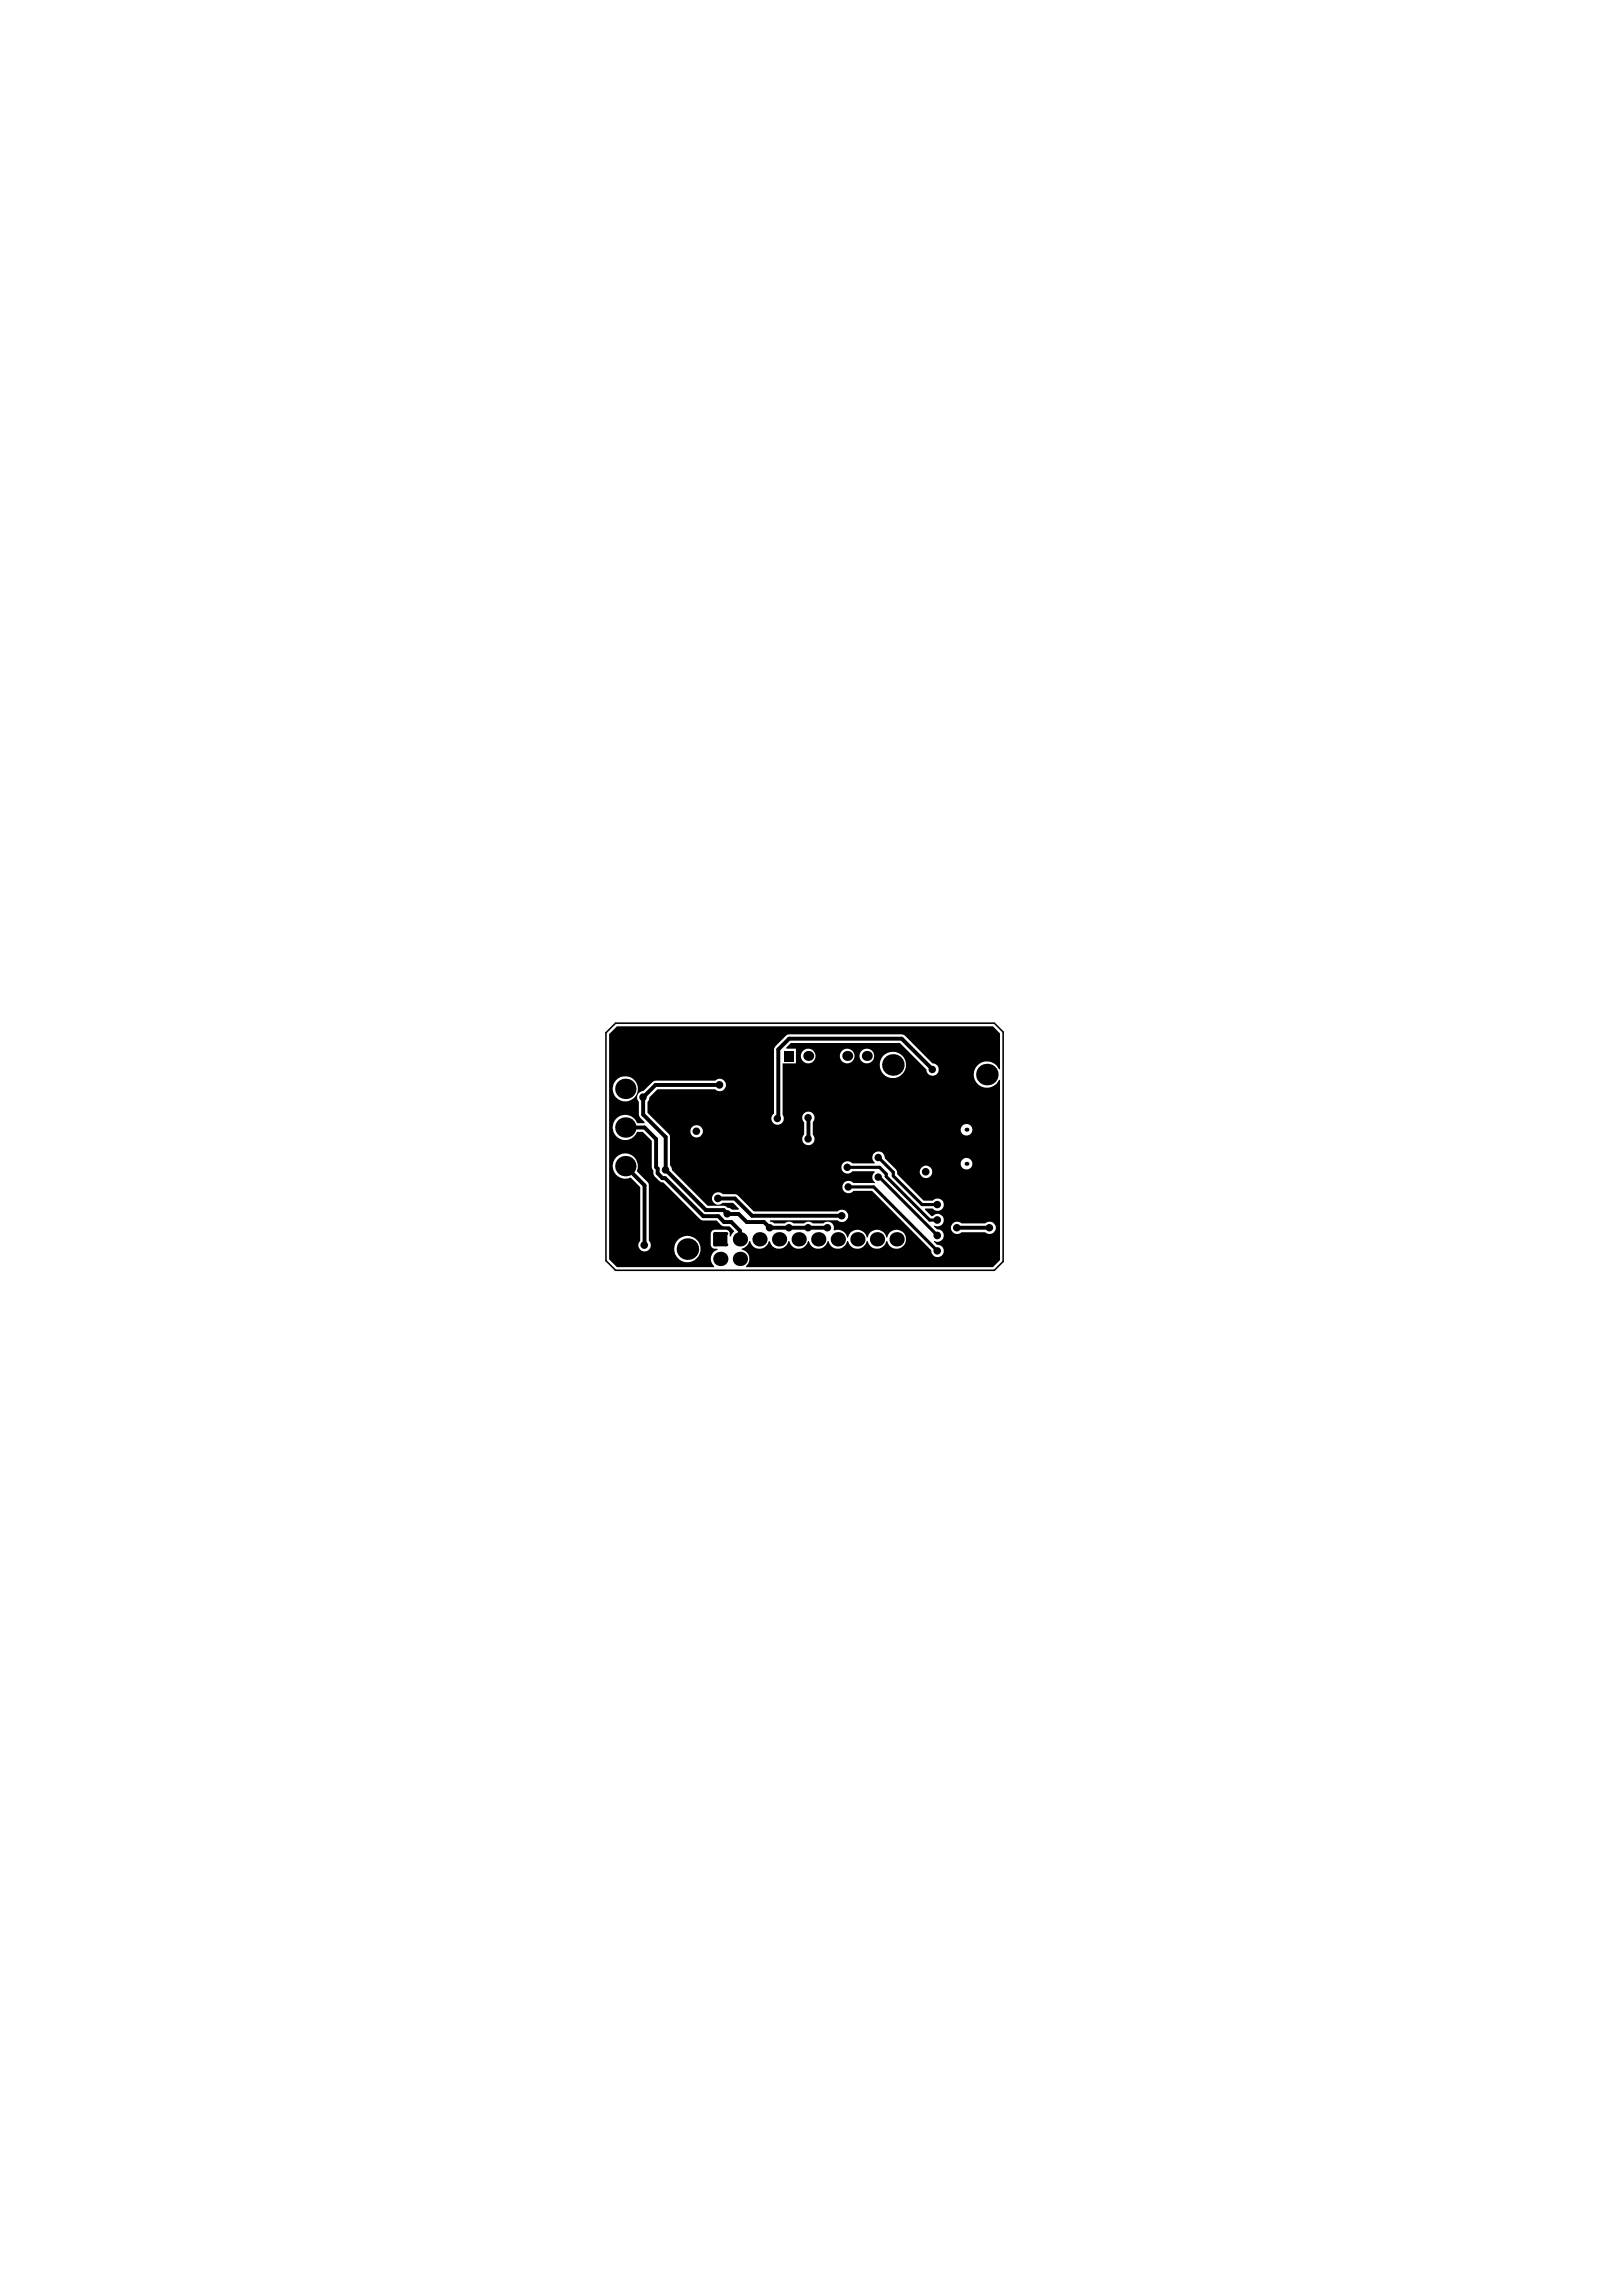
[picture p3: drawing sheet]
<svg xmlns="http://www.w3.org/2000/svg" width="210mm" height="297mm" viewBox="0 0 210 297" stroke-linecap="round" stroke-linejoin="round" font-family="sans-serif">
<path d="M79.7 132.4h49l1.1 1.1v29.7l-1.1 1.1h-49l-1.3-1.2v-29.5z" fill="none" stroke="#000" stroke-width=".2"/>
<g fill="#000">
<path d="M79.8 132.8h48.7l.9 .9v4.6h-.1l-.2-.2a1.7 1.7 0 0 0-2.6-.3 1.7 1.7 0 0 0 .3 2.6 1.7 1.7 0 0 0 2.5-.7h.1v23.3l-.9 .9h-31.9l-.1-.1a1.23 1.23 0 0 0 .4-1.2 1.23 1.23 0 0 0-.9-.9v-.2h.1a1.24 1.24 0 0 0 .8-.9h.2a1.22 1.22 0 0 0 1.2 .9 1.22 1.22 0 0 0 1.2-.9h.1a1.22 1.22 0 0 0 1.3 .9 1.22 1.22 0 0 0 1.1-.9h.2a1.22 1.22 0 0 0 1.2 .9 1.22 1.22 0 0 0 1.1-.9h.2a1.22 1.22 0 0 0 1.2 .9 1.22 1.22 0 0 0 1.2-.9h.1a1.22 1.22 0 0 0 1.3 .9 1.22 1.22 0 0 0 1.1-.9h.2a1.22 1.22 0 0 0 1.2 .9 1.22 1.22 0 0 0 1.2-.9h.1a1.22 1.22 0 0 0 1.2 .9 1.22 1.22 0 0 0 1.2-.9h.1a1.23 1.23 0 0 0 2 .7 1.23 1.23 0 0 0-.1-2 1.23 1.23 0 0 0-1.9 .8h-.1v-.1a1.24 1.24 0 0 0-1.3-.9 1.24 1.24 0 0 0-1.1 1h-.1v-.1a1.24 1.24 0 0 0-1.3-.9 1.24 1.24 0 0 0-1.2 1h-.1v-.1a1.25 1.25 0 0 0-1.6-.8l-.1-.1a.82 .82 0 0 0-.4-1 .82 .82 0 0 0-1 .2h-1.3l-.2-.2a.86 .86 0 0 0-1 .2h-1.3l-.2-.2a.82 .82 0 0 0-.9 .2h-1.4l-.6-.3 .1-.1h8.7a.81 .81 0 0 0 1.1 0 .81 .81 0 0 0 0-1.2 .81 .81 0 0 0-1.1 0h-10.8l-2.3-2.2h-1.8a.81 .81 0 0 0-1.1 0 .81 .81 0 0 0 0 1.1 .81 .81 0 0 0 1.1 0h1.4l.7 .8v.1h-.9l-1.1-.5h-2l-4.6-4.6-.1-.5-.2-.1v-3.9l-2.9-2.9v-1.5l.1-.1 .1-.4 1.1-1.1h7.5a.81 .81 0 0 0 1.1 .1 .81 .81 0 0 0 0-1.2 .81 .81 0 0 0-1.1 0h-7.8l-.4 .2-1.1 1.2a.82 .82 0 0 0-.8 .5 .82 .82 0 0 0 .2 .8v1.9l.7 .8v.1h-1a1.63 1.63 0 0 0-2.5-.7 1.63 1.63 0 0 0 0 2.6 1.63 1.63 0 0 0 2.5-.8h.8l1.1 1.2v3.4l.3 .4v.6a1.98 1.98 0 0 0 1.1 1h.1l4.8 4.7 .4 .2h1.7l.8 .7 .9 .1 .6 .5-.4 .8h-.2v-.4a.52 .52 0 0 0-.5-.5h-1.4l-.4 .1-.1 .4v1.4a.52 .52 0 0 0 .5 .5h.3l.1 .2a1.23 1.23 0 0 0-.5 2.1v.1h-12.6l-1-1v-29.1zM111.2 136.6a.96 .96 0 0 0 1.9 0 .96 .96 0 0 0-1.9 0zM108.7 136.6a.95 .95 0 0 0 1.9 0 .95 .95 0 0 0-1.9 0zM103.6 136.6a.95 .95 0 0 0 1.9 0 .95 .95 0 0 0-1.9 0zM101.7 134l-1.4 1.4-.1 .4v8.3a.8 .8 0 0 0-.2 1.1 .8 .8 0 0 0 1.1 .2 .8 .8 0 0 0 .2-1.1v-6.7h1.7v-1.9h-1.2l-.1-.2 .6-.6h14.2l3.4 3.5a.8 .8 0 0 0 .8 .8 .8 .8 0 0 0 .8-.8 .8 .8 0 0 0-.8-.8l-3.6-3.6-.4-.2h-14.6zM113.9 137.8a1.7 1.7 0 0 0 3.4 0 1.7 1.7 0 0 0-3.4 0zM79.3 140.9a1.63 1.63 0 0 0 3.2 0 1.63 1.63 0 0 0-3.2 0zM124.3 146.2a.75 .75 0 0 0 1.5 0 .75 .75 0 0 0-1.5 0zM89.3 146.4a.8 .8 0 0 0 1.6 0 .8 .8 0 0 0-1.6 0zM104 144a.8 .8 0 0 0 .1 1.2v1.6a.8 .8 0 0 0 0 1.1 .8 .8 0 0 0 1.1 0 .8 .8 0 0 0 0-1.1v-1.6a.81 .81 0 0 0 0-1.2 .81 .81 0 0 0-1.2 0zM109.1 150.5a.8 .8 0 0 0 0 1.1 .8 .8 0 0 0 1.2-.1h2.9v.2a.81 .81 0 0 0 0 1.3v.1l-2.8-.1a.8 .8 0 0 0-1.1 0 .8 .8 0 0 0 0 1.1 .8 .8 0 0 0 1.1 0h2.5l7.6 7.7a.8 .8 0 0 0 .8 .8 .8 .8 0 0 0 .8-.8 .8 .8 0 0 0-.9-.8l-.4-.4 .1-.1a.81 .81 0 0 0 1.2-.5 .81 .81 0 0 0-.9-1l-.4-.3 .1-.1a.81 .81 0 0 0 1.1-.3 .81 .81 0 0 0-.2-1.1 .81 .81 0 0 0-1.1 .1h-.2l-.8-.8v-.2h1a.8 .8 0 0 0 1.2 .1 .8 .8 0 0 0 0-1.1 .8 .8 0 0 0-1.2 0h-1.2l-3.4-3.4-.1-.6-1.5-1.5a.79 .79 0 0 0-1.1-.8 .79 .79 0 0 0-.2 1.4v.1h-2.9a.83 .83 0 0 0-1.2 0zM124.3 150.6a.76 .76 0 0 0 1.5 0 .76 .76 0 0 0-1.5 0zM119 151.6a.85 .85 0 0 0 1.7 0 .85 .85 0 0 0-1.7 0zM123.3 158.3a.81 .81 0 0 0 0 1.1 .81 .81 0 0 0 1.1 0h3.1a.81 .81 0 0 0 1.1 0 .81 .81 0 0 0 0-1.1 .81 .81 0 0 0-1.1 0h-3.1a.83 .83 0 0 0-1.1 0zM79.8 149.7a1.64 1.64 0 0 0-.2 2.1 1.64 1.64 0 0 0 2 .5l1.3 1.3v6.9a.81 .81 0 0 0-.1 1.2 .81 .81 0 0 0 1.2 0 .81 .81 0 0 0 0-1.2l-.1-7.4-1.5-1.6a1.63 1.63 0 0 0-.6-2 1.63 1.63 0 0 0-2 .2zM87.2 161.6a1.75 1.75 0 0 0 3.5 0 1.75 1.75 0 0 0-3.5 0z"/>
<circle cx="80.8" cy="137.3" r=".49"/>
<circle cx="81.2" cy="134.8" r=".48"/>
<circle cx="85.2" cy="134.3" r=".49"/>
<circle cx="91.8" cy="134.4" r=".49"/>
<circle cx="93.1" cy="134.4" r=".49"/>
<circle cx="94.3" cy="134.4" r=".49"/>
<circle cx="100.8" cy="134" r=".49"/>
<circle cx="104.6" cy="136.6" r=".65"/>
<circle cx="107.1" cy="136.6" r=".65"/>
<circle cx="109.6" cy="136.6" r=".65"/>
<circle cx="112.2" cy="136.6" r=".65"/>
<circle cx="115.5" cy="137.8" r="1.4"/>
<circle cx="118.6" cy="138.3" r=".49"/>
<circle cx="120.6" cy="138.4" r=".48"/>
<circle cx="122.8" cy="136.6" r=".48"/>
<circle cx="127.3" cy="136.6" r=".48"/>
<circle cx="127.7" cy="139" r="1.4"/>
<circle cx="80.9" cy="150.9" r="1.32"/>
<circle cx="80.9" cy="145.9" r="1.32"/>
<circle cx="80.9" cy="140.9" r="1.32"/>
<circle cx="80.9" cy="155.8" r="1.32"/>
<circle cx="82.9" cy="150.1" r=".49"/>
<circle cx="82.9" cy="148.1" r=".48"/>
<circle cx="83.2" cy="141.9" r=".49"/>
<circle cx="86.1" cy="151.4" r=".48"/>
<circle cx="86.4" cy="143.4" r=".48"/>
<circle cx="87.7" cy="142.5" r=".48"/>
<circle cx="90.1" cy="146.4" r=".49"/>
<circle cx="91.9" cy="158.6" r=".48"/>
<circle cx="92.1" cy="150.1" r=".49"/>
<circle cx="92.5" cy="159.6" r=".2"/>
<circle cx="92.9" cy="155" r=".49"/>
<circle cx="93.1" cy="140.4" r=".49"/>
<circle cx="93.9" cy="159.6" r=".2"/>
<circle cx="94.1" cy="157" r=".48"/>
<circle cx="97.6" cy="149.8" r=".49"/>
<circle cx="98.4" cy="148.3" r=".49"/>
<circle cx="98.6" cy="142.1" r=".49"/>
<circle cx="99.6" cy="158.8" r=".49"/>
<circle cx="99.6" cy="143.1" r=".49"/>
<circle cx="100.6" cy="144.7" r=".48"/>
<circle cx="102.1" cy="158.8" r=".48"/>
<circle cx="104.6" cy="144.6" r=".48"/>
<circle cx="104.6" cy="147.3" r=".48"/>
<circle cx="104.6" cy="158.8" r=".48"/>
<circle cx="107.1" cy="158.8" r=".49"/>
<circle cx="108.9" cy="157.3" r=".49"/>
<circle cx="109.6" cy="151" r=".48"/>
<circle cx="109.8" cy="153.6" r=".48"/>
<circle cx="113.3" cy="142.1" r=".49"/>
<circle cx="113.6" cy="149.8" r=".48"/>
<circle cx="113.6" cy="152.3" r=".48"/>
<circle cx="116.8" cy="151.6" r=".49"/>
<circle cx="116.8" cy="145.8" r=".49"/>
<circle cx="118.6" cy="142.1" r=".49"/>
<circle cx="119.6" cy="143.8" r=".49"/>
<circle cx="119.8" cy="151.6" r=".49"/>
<circle cx="119.8" cy="145.8" r=".49"/>
<circle cx="120.2" cy="140.8" r=".49"/>
<circle cx="121.3" cy="159.8" r=".49"/>
<circle cx="121.3" cy="157.8" r=".49"/>
<circle cx="121.3" cy="155.8" r=".49"/>
<circle cx="121.5" cy="140.5" r=".49"/>
<circle cx="122.5" cy="142.1" r=".49"/>
<circle cx="122.5" cy="151.1" r=".48"/>
<circle cx="123.5" cy="140.7" r=".49"/>
<circle cx="123.8" cy="156.8" r=".48"/>
<circle cx="123.8" cy="158.8" r=".49"/>
<circle cx="125.1" cy="150.6" r=".25"/>
<circle cx="125.1" cy="146.1" r=".25"/>
<circle cx="125.2" cy="142.3" r=".49"/>
<circle cx="126.3" cy="140.9" r=".49"/>
<circle cx="126.8" cy="146.6" r=".49"/>
<circle cx="127.2" cy="148.7" r=".49"/>
<circle cx="128" cy="142.1" r=".49"/>
<circle cx="128" cy="158.8" r=".49"/>
<circle cx="128" cy="151.1" r=".49"/>
<circle cx="81" cy="161.6" r=".48"/>
<circle cx="83.4" cy="161.1" r=".49"/>
<circle cx="84.9" cy="160.3" r=".49"/>
<circle cx="89" cy="161.6" r="1.4"/>
<circle cx="92.5" cy="161" r=".2"/>
<circle cx="93.2" cy="162.9" r=".93"/>
<circle cx="93.9" cy="161" r=".2"/>
<circle cx="95.8" cy="162.9" r=".93"/>
<circle cx="95.8" cy="160.3" r=".93"/>
<circle cx="98.3" cy="162.9" r=".93"/>
<circle cx="98.3" cy="160.3" r=".93"/>
<circle cx="100.8" cy="162.9" r=".93"/>
<circle cx="100.8" cy="160.3" r=".93"/>
<circle cx="103.4" cy="160.3" r=".93"/>
<circle cx="103.4" cy="162.9" r=".93"/>
<circle cx="105.9" cy="162.9" r=".93"/>
<circle cx="105.9" cy="160.3" r=".93"/>
<circle cx="108.4" cy="162.9" r=".93"/>
<circle cx="108.4" cy="160.3" r=".93"/>
<circle cx="111" cy="160.3" r=".93"/>
<circle cx="111" cy="162.9" r=".93"/>
<circle cx="113.5" cy="162.9" r=".93"/>
<circle cx="113.5" cy="160.3" r=".93"/>
<circle cx="116" cy="160.3" r=".93"/>
<circle cx="116" cy="162.9" r=".93"/>
<circle cx="121.3" cy="161.8" r=".49"/>
<circle cx="123.8" cy="160.8" r=".48"/>
</g>
<path d="M120.7 138.4l-4-4h-14.6l-1.4 1.4v8.8l-.1 .1M80.9 145.9h2.5l1.5 1.5v3.6l.2 .2v.6l.6 .6h.4l4.9 4.9h2l.7 .8h.9l1.2 1.1v1.1M80.9 150.9l2.5 2.5v7.7M92.9 155.1h2.2l2.2 2.2h11.7M93.1 140.4h-8.3l-1.6 1.6v2.2l2.9 2.9v4.3l5.2 5.2h2.3l.5 .5h1.5l1 1h2.3l.7 .7h7.5M104.6 144.6v2.8M123.9 158.8h4.2" fill="none" stroke="#000" stroke-width=".51"/>
<path d="M109.7 151h4.1l.9 .9v.3l5.6 5.6h1M109.8 153.6h3.3l8.2 8.3M113.7 149.8l1.9 1.9v.4l3.7 3.7h2M113.7 152.2l7.6 7.6" fill="none" stroke="#000" stroke-width=".41"/>
<g fill="#000">
<path d="M101.4 136h1.3v1.3h-1.3z" fill-rule="evenodd"/>
<path d="M92.5 159.4h1.4l.2 .2v1.4l-.2 .2h-1.4l-.2-.2v-1.4z" fill-rule="evenodd"/>
</g>
</svg>
